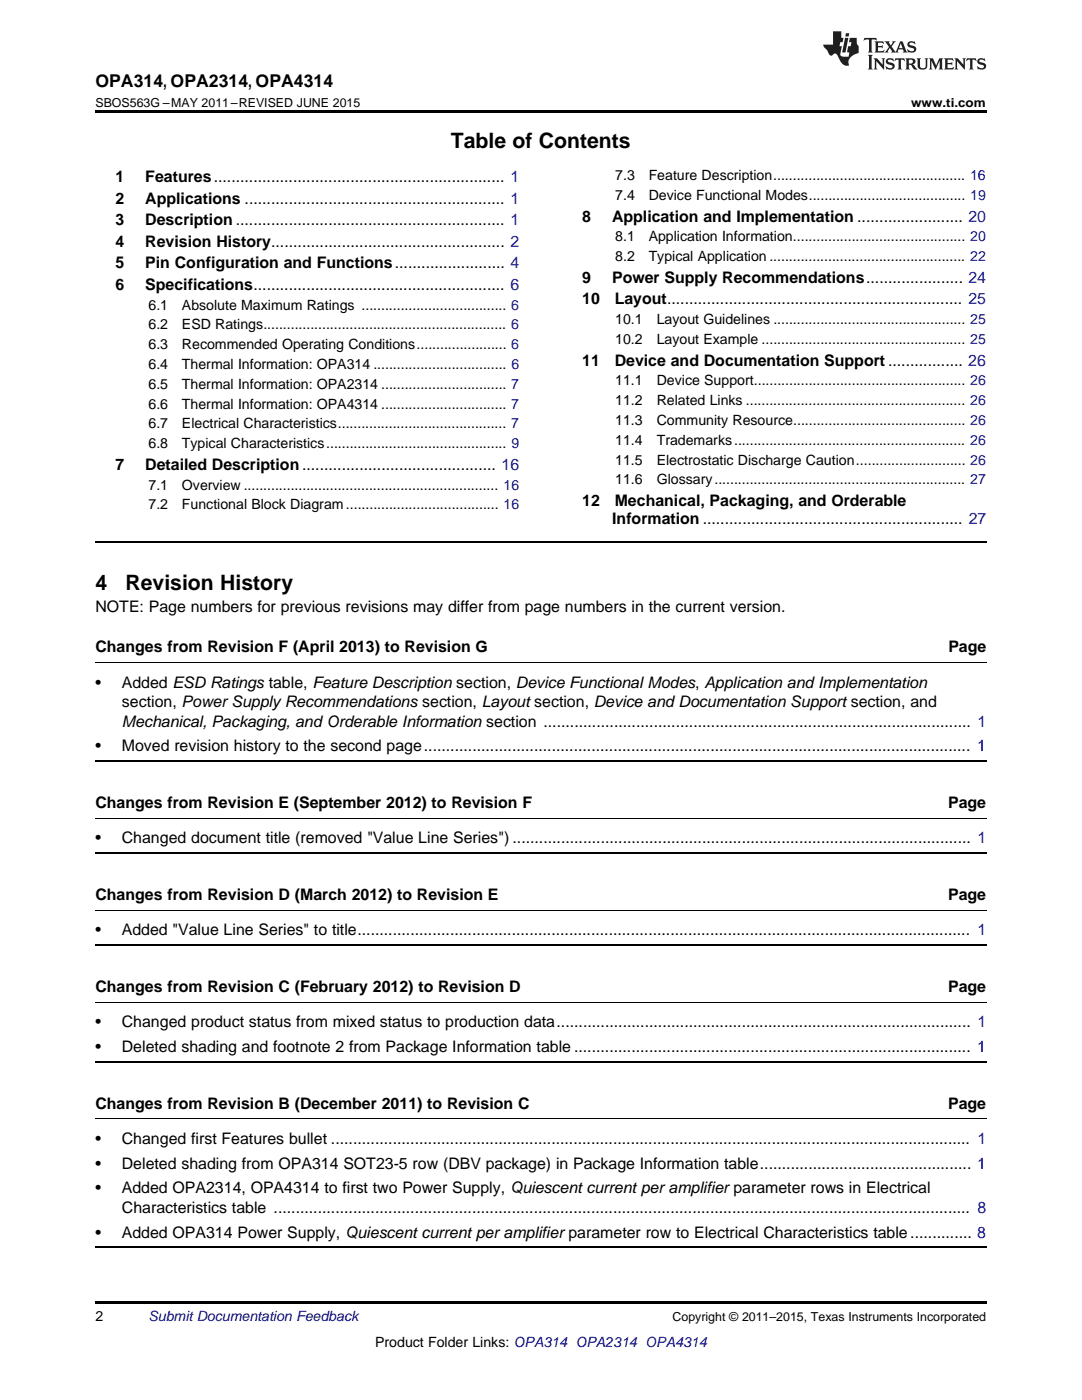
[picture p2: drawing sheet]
<svg xmlns="http://www.w3.org/2000/svg" width="216mm" height="279mm" viewBox="0 0 216 279" stroke-linecap="round" stroke-linejoin="round" font-family="sans-serif">
<defs><g id="words">
<g font-size="4.2">
<text x="90" y="29.6">Table of Contents</text>
<text x="19" y="117.8">4</text>
<text x="25" y="117.8">Revision History</text>
</g>
<text font-size="3.5" x="19" y="17.3">OPA314, OPA2314, OPA4314</text>
<g font-size="3.2">
<text x="23" y="36.3">1</text>
<text x="23" y="40.6">2</text>
<text x="29" y="36.3">Features.................................................................. 1</text>
<text x="29" y="40.6">Applications ........................................................... 1</text>
<text x="23" y="44.9">3</text>
<text x="29" y="44.9">Description ............................................................. 1</text>
<text x="116.2" y="44.2">8</text>
<text x="122.1" y="44.2">Application and Implementation ........................ 20</text>
<text x="23" y="49.2">4</text>
<text x="23" y="53.6">5</text>
<text x="29" y="49.2">Revision History..................................................... 2</text>
<text x="29" y="53.6">Pin Configuration and Functions......................... 4</text>
<text x="23" y="57.9">6</text>
<text x="29" y="57.9">Specifications......................................................... 6</text>
<text x="116.2" y="56.4">9</text>
<text x="122.1" y="56.4">Power Supply Recommendations...................... 24</text>
<text x="116.2" y="60.7">10</text>
<text x="122.7" y="60.7">Layout................................................................... 25</text>
<text x="116.2" y="73">11</text>
<text x="122.7" y="73">Device and Documentation Support ................. 26</text>
<text x="23" y="93.8">7</text>
<text x="29" y="93.8">Detailed Description............................................ 16</text>
<text x="116.2" y="101">12</text>
<text x="122.7" y="101">Mechanical, Packaging, and Orderable</text>
<text x="122.2" y="104.5">Information ........................................................... 27</text>
<text x="19" y="122.1">NOTE: Page numbers for previous revisions may differ from page numbers in the current version.</text>
<text x="19" y="130.2">Changes from Revision F (April 2013) to Revision G</text>
<text x="189.2" y="130.2">Page</text>
<text x="19" y="137.3">•</text>
<text x="24.3" y="137.3">Added ESD Ratings table, Feature Description section, Device Functional Modes, Application and Implementation</text>
<text x="24.3" y="141.1">section, Power Supply Recommendations section, Layout section, Device and Documentation Support section, and</text>
<text x="19" y="150">•</text>
<text x="24.3" y="150">Moved revision history to the second page............................................................................................................................ 1</text>
<text x="24.3" y="145">Mechanical, Packaging, and Orderable Information section ................................................................................................. 1</text>
<text x="19" y="161.3">Changes from Revision E (September 2012) to Revision F</text>
<text x="189.2" y="161.3">Page</text>
<text x="19" y="168.3">•</text>
<text x="24.3" y="168.3">Changed document title (removed &quot;Value Line Series&quot;) ........................................................................................................ 1</text>
<text x="19" y="179.6">Changes from Revision D (March 2012) to Revision E</text>
<text x="189.2" y="179.6">Page</text>
<text x="19" y="186.7">•</text>
<text x="24.3" y="186.7">Added &quot;Value Line Series&quot; to title........................................................................................................................................... 1</text>
<text x="19" y="197.9">Changes from Revision C (February 2012) to Revision D</text>
<text x="189.2" y="197.9">Page</text>
<text x="19" y="205">•</text>
<text x="19" y="209.9">•</text>
<text x="24.3" y="205">Changed product status from mixed status to production data.............................................................................................. 1</text>
<text x="24.3" y="209.9">Deleted shading and footnote 2 from Package Information table .......................................................................................... 1</text>
<text x="19" y="221.2">Changes from Revision B (December 2011) to Revision C</text>
<text x="189.2" y="221.2">Page</text>
<text x="19" y="228.3">•</text>
<text x="19" y="233.2">•</text>
<text x="24.3" y="228.3">Changed first Features bullet ................................................................................................................................................. 1</text>
<text x="24.3" y="233.2">Deleted shading from OPA314 SOT23-5 row (DBV package) in Package Information table................................................ 1</text>
<text x="19" y="238.2">•</text>
<text x="24.3" y="238.2">Added OPA2314, OPA4314 to first two Power Supply, Quiescent current per amplifier parameter rows in Electrical</text>
<text x="24.3" y="242">Characteristics table .............................................................................................................................................................. 8</text>
<text x="19" y="247">•</text>
<text x="24.3" y="247">Added OPA314 Power Supply, Quiescent current per amplifier parameter row to Electrical Characteristics table.............. 8</text>
</g>
<g font-size="2.8">
<text x="122.8" y="36">7.3</text>
<text x="129.4" y="36">Feature Description................................................. 16</text>
<text x="122.8" y="39.9">7.4</text>
<text x="129.4" y="39.9">Device Functional Modes........................................ 19</text>
<text x="122.8" y="48.2">8.1</text>
<text x="122.8" y="52.1">8.2</text>
<text x="129.4" y="48.2">Application Information............................................ 20</text>
<text x="129.4" y="52.1">Typical Application .................................................. 22</text>
<text x="29.6" y="61.8">6.1</text>
<text x="29.6" y="65.8">6.2</text>
<text x="36.3" y="61.8">Absolute Maximum Ratings ..................................... 6</text>
<text x="36.3" y="65.8">ESD Ratings.............................................................. 6</text>
<text x="122.8" y="64.7">10.1</text>
<text x="131" y="64.7">Layout Guidelines ................................................. 25</text>
<text x="29.6" y="69.7">6.3</text>
<text x="36.3" y="69.7">Recommended Operating Conditions....................... 6</text>
<text x="122.8" y="68.7">10.2</text>
<text x="131" y="68.7">Layout Example .................................................... 25</text>
<text x="29.6" y="73.7">6.4</text>
<text x="29.6" y="77.6">6.5</text>
<text x="36.3" y="73.7">Thermal Information: OPA314 .................................. 6</text>
<text x="36.3" y="77.6">Thermal Information: OPA2314 ................................ 7</text>
<text x="122.8" y="76.9">11.1</text>
<text x="131" y="76.9">Device Support...................................................... 26</text>
<text x="29.6" y="81.6">6.6</text>
<text x="36.3" y="81.6">Thermal Information: OPA4314 ................................ 7</text>
<text x="122.8" y="80.9">11.2</text>
<text x="131" y="80.9">Related Links ........................................................ 26</text>
<text x="29.6" y="85.5">6.7</text>
<text x="29.6" y="89.5">6.8</text>
<text x="36.3" y="85.5">Electrical Characteristics........................................... 7</text>
<text x="36.3" y="89.5">Typical Characteristics.............................................. 9</text>
<text x="122.8" y="84.8">11.3</text>
<text x="122.8" y="88.8">11.4</text>
<text x="131" y="84.8">Community Resource............................................ 26</text>
<text x="131" y="88.8">Trademarks........................................................... 26</text>
<text x="122.8" y="92.7">11.5</text>
<text x="131" y="92.7">Electrostatic Discharge Caution............................ 26</text>
<text x="29.6" y="97.7">7.1</text>
<text x="29.6" y="101.7">7.2</text>
<text x="36.3" y="97.7">Overview ................................................................. 16</text>
<text x="36.3" y="101.7">Functional Block Diagram....................................... 16</text>
<text x="122.8" y="96.7">11.6</text>
<text x="131" y="96.7">Glossary................................................................ 27</text>
<text x="19" y="263.6">2</text>
<text x="74.9" y="268.9">Product Folder Links: OPA314 OPA2314 OPA4314</text>
</g>
<text font-size="2.8" fill="#0000c8" x="29.6" y="263.6">Submit Documentation Feedback</text>
<g font-size="2.5">
<text x="19" y="21.4">SBOS563G –MAY 2011–REVISED JUNE 2015</text>
<text x="181.8" y="21.4">www.ti.com</text>
<text x="134.2" y="263.6">Copyright © 2011–2015, Texas Instruments Incorporated</text>
</g>
</g></defs>
<path d="M19 22h177.8v.5h-177.8zM19 259.7h177.8v.5h-177.8z" fill="#000"/>
<path d="M19 108.2h177.8M19 151.9h177.8M19 170.3h177.8M19 188.6h177.8M19 211.9h177.8M19 248.9h177.8" fill="none" stroke="#000" stroke-width=".35"/>
<path d="M19 132.3h177.8M19 163.3h177.8M19 181.7h177.8M19 200h177.8M19 223.3h177.8" fill="none" stroke="#000" stroke-width=".2"/>
<g fill="#231f20">
<path d="M172.5 7.6l-.1 .5 .4-.2h.6v.1v2.1l-.2 .4h.9l-.2-.4v-2.1l.1-.1h.5l.5 .2-.2-.5zM174.5 8.3l.2 .3v1.5l-.2 .4h1.8l.2-.6a1.04 1.04 0 0 1-1.3 .2v-.7h.6l.3 .2v-.6l-.3 .2h-.6v-.6l.8-.1 .4 .3-.2-.5zM176.5 8.3l.9 1.1-.9 1.1h.8l-.2-.2 .4-.7 .5 .7-.2 .2h1.5l-.2-.2 .2-.4h.9l.1 .4-.2 .2h1l-.3-.3-.7-1.9h-.5l-.9 2-.8-1 .9-1h-.8l.1 .3-.4 .5-.3-.6 .1-.2zM179.7 8.6l.4 1h-.7zM181.3 8.4a.63 .63 0 0 0-.2 .7 .63 .63 0 0 0 .6 .4l.6 .2 .1 .2a.75 .75 0 0 1-.7 .4 .75 .75 0 0 1-.6-.5l.1 .7 .1-.1a1.11 1.11 0 0 0 1.5-.6 1.13 1.13 0 0 0-1.2-.8l-.1-.4a1.04 1.04 0 0 1 1.2 .2l-.2-.5-.2 .1-.4-.2zM173.2 10.9l.2 .4v2.2l-.2 .4h1l-.3-.4v-2.2l.3-.4zM174.3 11.6l.3 .4v1.5l-.3 .4h.8l-.2-.4v-1.3l1.5 1.7v-1.9l.2-.4h-.7l.2 .4v.9l-1.1-1.3zM177 11.8a.62 .62 0 0 0-.2 .7 .62 .62 0 0 0 .6 .4l.6 .1 .1 .3a.76 .76 0 0 1-.7 .3 .76 .76 0 0 1-.7-.4l.2 .7 .1-.1a1.11 1.11 0 0 0 1.5-.6 1.13 1.13 0 0 0-1.2-.8l-.1-.4a1.04 1.04 0 0 1 1.2 .2l-.2-.6-.2 .1-.5-.1zM178.7 11.6l-.2 .6a.61 .61 0 0 1 .8-.3v1.6l-.2 .4h.9l-.2-.4v-1.6a.63 .63 0 0 1 .7 .3l-.1-.6zM180.6 11.6l.3 .4v1.5l-.3 .4h1l-.2-.2-.1-.8 .6 .2a.76 .76 0 0 0 1.2 .7l-1-1a.58 .58 0 0 0 .6-.5 .58 .58 0 0 0-.5-.6zM181.4 11.9h.1a.45 .45 0 0 1 .5 .1 .45 .45 0 0 1 .1 .5l-.8 .2zM182.9 11.6l.2 .2a2.17 2.17 0 0 0 .3 1.9 .99 .99 0 0 0 1.6-.6v-1.1l.2-.4h-.7l.2 .2a1.92 1.92 0 0 1-.2 1.8 .6 .6 0 0 1-.9-.5v-1.1l.2-.4zM185.4 11.6l.2 .4v1.5l-.2 .4h.7l-.2-.4v-1.4l.8 1.8 .8-1.8v1.4l-.2 .4h.9l-.2-.4v-1.5l.2-.4h-.8l-.6 1.5-.6-1.5zM188.4 11.6l.2 .4v1.5l-.2 .4h1.8l.1-.6a1.04 1.04 0 0 1-1.2 .1v-.6h.5l.4 .2v-.6l-.4 .2h-.5v-.7h.8l.3 .3-.1-.6zM190.5 11.6l.2 .4v1.5l-.2 .4h.7l-.2-.4v-1.3l1.5 1.7v-1.9l.2-.4h-.7l.2 .4v.9l-1.1-1.3zM192.9 11.6l-.1 .6a.61 .61 0 0 1 .7-.3l.1 1.6-.3 .4h1l-.3-.4 .1-1.6a.63 .63 0 0 1 .7 .3l-.1-.6zM195.2 11.8a.62 .62 0 0 0-.2 .7 .62 .62 0 0 0 .6 .4l.6 .1 .1 .3a.76 .76 0 0 1-.7 .3 .76 .76 0 0 1-.6-.4l.1 .7 .1-.1a1.11 1.11 0 0 0 1.6-.6 1.13 1.13 0 0 0-1.3-.8l-.1-.4a1.04 1.04 0 0 1 1.2 .2l-.1-.6-.2 .1-.5-.1z"/>
<path d="M166.2 6.3v2.6h-1.9v.4l.8 .9a.91 .91 0 0 0 1 .8 .56 .56 0 0 1 .5-.3 .56 .56 0 0 1 .5 .3l.4 .8a1.53 1.53 0 0 0 1.9 1.2 1.54 1.54 0 0 1 1-2.1l.9-.3v-1.4a1.52 1.52 0 0 1-.4-1.6h-1.3l-.2 .8h.5l-.2 .8h-.5l-.1 1v.2l.4 .1-.2 .8a1.93 1.93 0 0 1-1.6-.3l.3-1.8h-.5l.2-.8h.4l.2-.8h-.4v-1.3zM168.6 7.6l-.6 2.9h.7l.6-2.9zM168.8 6.6l-.1 .7h.6l.2-.7z"/>
</g>
<use href="#words"/>
</svg>
